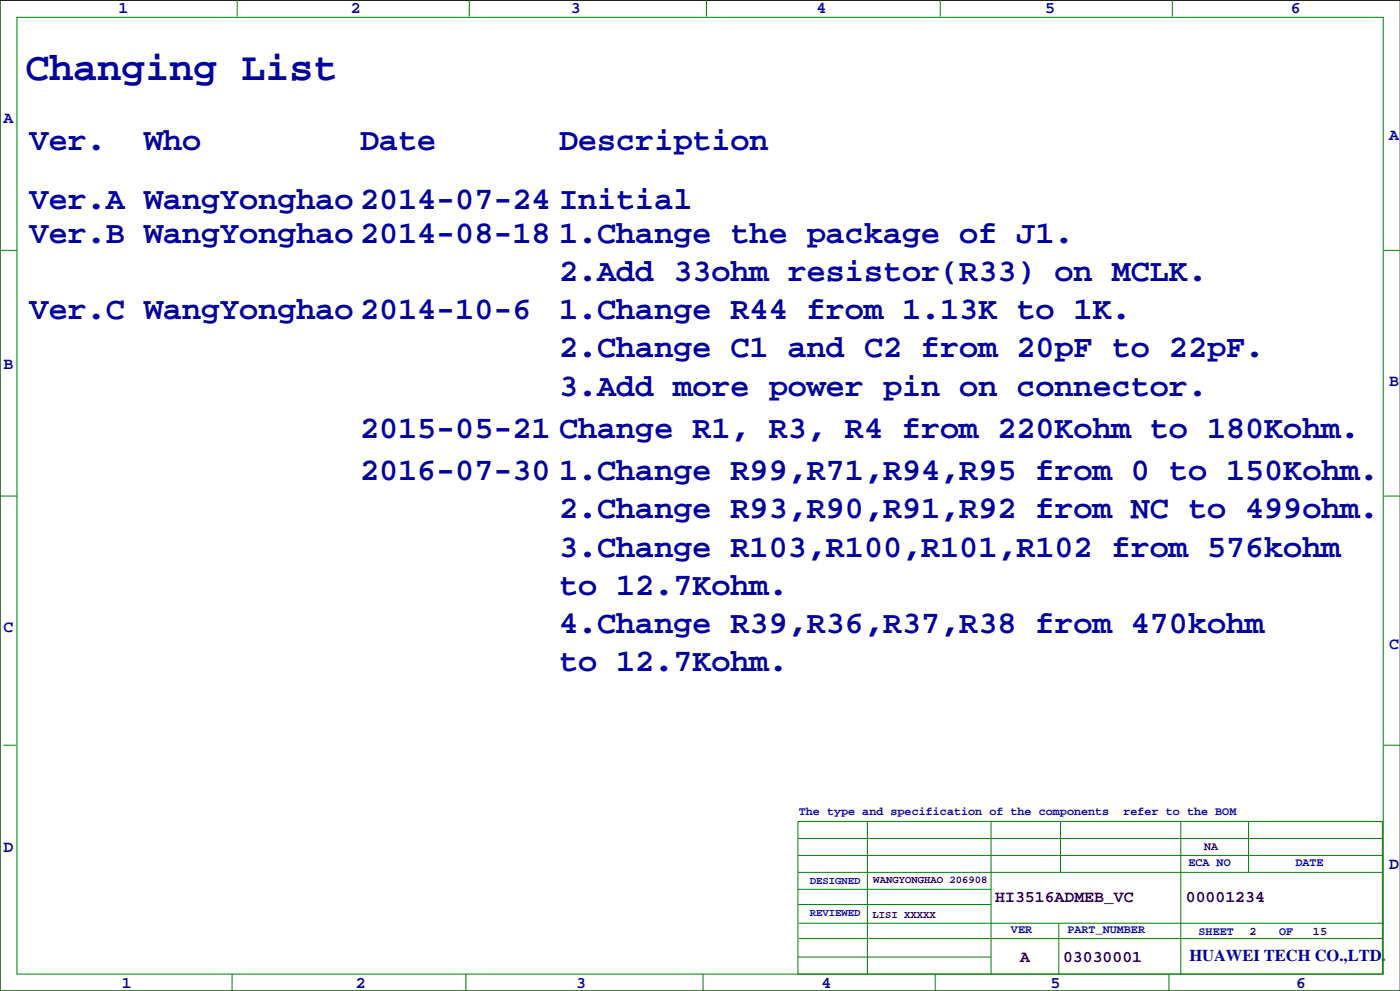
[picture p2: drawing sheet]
<svg xmlns="http://www.w3.org/2000/svg" width="420mm" height="297mm" viewBox="0 0 420 297" stroke-linecap="round" stroke-linejoin="round" font-family="sans-serif">
<defs><g id="words">
<text font-size="12" fill="#0000a0" x="7.6" y="24.1">Changing List</text>
<g font-size="9.5" fill="#0000a0">
<text x="8.9" y="44.9">Ver.</text>
<text x="43.2" y="44.9">Who</text>
<text x="107.9" y="44.9">Date</text>
<text x="167.6" y="44.9">Description</text>
<text x="8.9" y="62.7">Ver.A WangYonghao 2014-07-24 Initial</text>
<text x="8.9" y="72.8">Ver.B WangYonghao 2014-08-18</text>
<text x="167.6" y="72.8">1.Change the package of J1.</text>
<text x="167.6" y="84.3">2.Add 33ohm resistor(R33) on MCLK.</text>
<text x="8.9" y="95.7">Ver.C WangYonghao 2014-10-6</text>
<text x="167.6" y="95.7">1.Change R44 from 1.13K to 1K.</text>
<text x="167.6" y="107.1">2.Change C1 and C2 from 20pF to 22pF.</text>
<text x="167.6" y="118.6">3.Add more power pin on connector.</text>
<text x="107.9" y="131.3">2015-05-21 Change R1, R3, R4 from 220Kohm to 180Kohm.</text>
<text x="107.9" y="144">2016-07-30</text>
<text x="167.6" y="144">1.Change R99,R71,R94,R95 from 0 to 150Kohm.</text>
<text x="167.6" y="155.4">2.Change R93,R90,R91,R92 from NC to 499ohm.</text>
<text x="167.6" y="166.8">3.Change R103,R100,R101,R102 from 576kohm</text>
<text x="167.6" y="178.3">to 12.7Kohm.</text>
<text x="167.6" y="189.7">4.Change R39,R36,R37,R38 from 470kohm</text>
<text x="167.6" y="201.1">to 12.7Kohm.</text>
</g>
<g font-size="4.9" fill="#0000a0">
<text x="35.6" y="3.9">1</text>
<text x="105.2" y="3.9">2</text>
<text x="171.2" y="3.9">3</text>
<text x="244.9" y="3.9">4</text>
<text x="313.4" y="3.9">5</text>
<text x="387.1" y="3.9">6</text>
<text x="1" y="36.9">A</text>
<text x="416.6" y="42">A</text>
<text x="1" y="110.6">B</text>
<text x="416.6" y="115.7">B</text>
<text x="1" y="189.3">C</text>
<text x="416.6" y="194.4">C</text>
<text x="1" y="255.4">D</text>
<text x="416.6" y="260.5">D</text>
<text x="356.6" y="288">HUAWEI TECH CO.,LTD.</text>
<text x="36.6" y="296">1</text>
<text x="106.7" y="296">2</text>
<text x="172.7" y="296">3</text>
<text x="246.4" y="296">4</text>
<text x="315" y="296">5</text>
<text x="388.6" y="296">6</text>
</g>
<g font-size="4.9" fill="#400040">
<text x="298.5" y="270.5">HI3516ADMEB_VC</text>
<text x="355.6" y="270.5">00001234</text>
<text x="305.9" y="288.3">A</text>
<text x="318.8" y="288.3">03030001</text>
</g>
<g font-size="3.5" fill="#0000a0">
<text x="239.5" y="244.2">The type and specification of the components</text>
<text x="336.9" y="244.2">refer to the BOM</text>
<text x="356.4" y="259.4">ECA NO</text>
<text x="388.5" y="259.4">DATE</text>
<text x="303.1" y="279.7">VER</text>
<text x="320.1" y="279.7">PART_NUMBER</text>
<text x="359.4" y="280.3">SHEET</text>
<text x="383.5" y="280.3">OF</text>
</g>
<g font-size="3.5" fill="#400040">
<text x="361.1" y="254.9">NA</text>
<text x="374.6" y="280.3">2</text>
<text x="393.7" y="280.3">15</text>
</g>
<g font-size="3.2" fill="#0000a0">
<text x="242.8" y="264.9">DESIGNED</text>
<text x="242.8" y="274.5">REVIEWED</text>
</g>
<g font-size="3.2" fill="#400040">
<text x="261.9" y="264.7">WANGYONGHAO 206908</text>
<text x="261.6" y="275.1">LISI XXXXX</text>
</g>
</g></defs>
<path d="M419.9 .1h-419.9v296.9h419.9" fill="none" stroke="#000" stroke-width=".3"/>
<g fill="none" stroke="#008000" stroke-width=".3">
<path d="M0 -.1v297.1h419.9M71.1 0v4.9M140.7 0v4.9M211.8 0v4.9M281.9 0v4.9M351.5 0v4.9M5.1 5.2h409.7v286.8h-409.7zM0 75h5.1M415 75h4.9M0 148.7h5.1M415 148.7h4.9M1 223.4h3.8"/>
<path d="M415 223.4h4.9M239.3 246.2h175.2v45.8h-175.2zM239.3 251.3h175.2M239.3 256.4h175.2M260.1 246.2v45.8M297.2 246.2v45.8M318 246.2v15.3M354.1 246.2v45.8M374.4 246.2v15.3M239.3 266.6h57.9M239.3 261.5h175.2M239.3 271.1h57.9"/>
<path d="M239.5 276.7h175.5M317.5 276.7v15.3M69.6 292v5M139.7 292v5M210.8 292v5M239.3 286.9h57.9M239.5 281.3h175M280.4 292v5M350.5 292v5M383.5 287.4h.1"/>
</g>
<use href="#words"/>
</svg>
